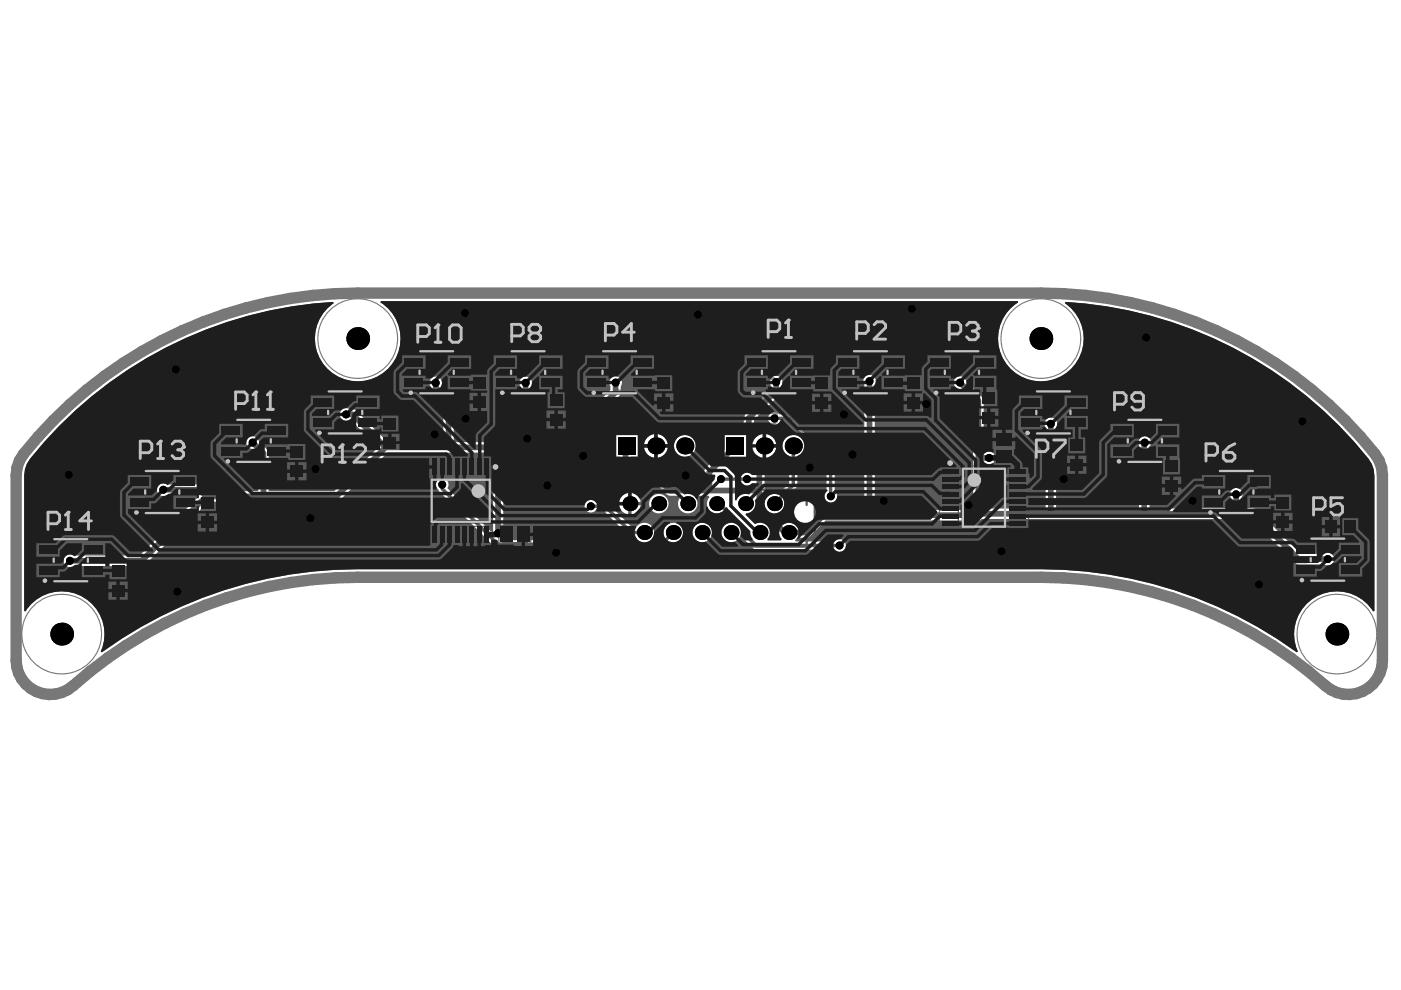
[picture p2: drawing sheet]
<svg xmlns="http://www.w3.org/2000/svg" width="297mm" height="210mm" viewBox="0 0 297 210" stroke-linecap="round" stroke-linejoin="round" font-family="sans-serif">
<g fill="none" stroke="#5a5a5a" stroke-width=".24">
<path d="M203.2 99.4h10.8v12.3h-10.8zM210.9 91.6h3.9v6.8h-3.9zM211.1 92.3h3.5v5.3h-3.5zM211.6 95h2.4M212.8 93.8v2.4M91.5 100.8h12.3v10.8h-12.3zM96.5 106.2h2.4M97.7 105v2.4M105.8 111.4h6.7v3.8h-6.7zM106.5 111.6h5.3v3.4h-5.3zM107.9 113.3h2.5M109.2 112.1v2.4"/>
<path d="M207.4 105.5h2.4M208.6 104.3v2.4"/>
<circle cx="101.7" cy="102.9" r="1.21"/>
<circle cx="205.4" cy="101.5" r="1.21"/>
</g>
<path d="M90.9 96.7h13.5v18.9h-13.5zM199.1 98.8h19v13.5h-19z" fill="none" stroke="#5a5a5a" stroke-width=".21"/>
<g fill="#5a5a5a">
<path d="M25.8 123.3v.3l.1-.1-.1 .2z"/>
<path d="M26.2 122.8v.4z"/>
<path d="M45.1 108.4l.1 .3z"/>
<path d="M119.1 86.5l.1 .3-.1 .1z"/>
<path d="M273.2 108.2v.3h.1l-.1 .1z"/>
<path d="M283.8 112.4v.2l.3-.2v.2h-.1l.1-.1-.3 .1z"/>
<path d="M284.3 112.9h.3l-.3 .1z"/>
<path d="M44.7 108.8l.2 .3-.1 .1z"/>
<path d="M44.3 108.9l.3-.1h-.2l.1 .2-.1 .1h.2v.1h-.2z"/>
<path d="M63.6 97.9l.1 .3h.1l-.1 .2z"/>
<path d="M63.4 97.9v.3h.1l-.1 .2z"/>
<path d="M64.1 97.5v.4z"/>
<path d="M83.4 91.9l.1 .4 .1-.1-.1 .1z"/>
<path d="M83 91.9h.3l-.2 .3 .2 .1h-.3l.2-.2z"/>
<path d="M83.8 91.5l.1 .3z"/>
<path d="M102.3 83.3l.1 .3 .1-.1-.1 .2z"/>
<path d="M102.8 82.8v.4z"/>
<path d="M141.9 82.9l.1 .3-.1 .1z"/>
<path d="M174.9 83.4l.2 .4h-.2z"/>
<path d="M175.4 82.9v.5z"/>
<path d="M210.3 86.6h.3h-.2l.1 .4-.2-.1z"/>
<path d="M210.8 86.1l.1 .3-.1 .1z"/>
<path d="M194.8 82.9l.1 .3-.1 .1z"/>
<path d="M229.1 96.6l-.1 .3 .2 .1h-.2z"/>
<path d="M229.4 96.1l.1 .4z"/>
<path d="M249.6 100.6v.3z"/>
<path d="M194.3 83.4h.3l-.2 .2 .2 .1h-.3l.2-.2z"/>
<path d="M26 123.3l.2 .2 .1-.2v.4l-.3-.1 .1-.1zM26.1 123.5l.1 .1v-.1z"/>
<path d="M25.4 123.3h.3l-.2 .4zM25.5 123.4v.2l.1-.2z"/>
<path d="M25.8 122.8h.3l-.1 .4h-.2zM25.9 123l.1 .1zM25.9 122.8l.1 .2z"/>
<path d="M25.5 122.9l.2-.1a.19 .19 0 0 1 .1 .3 .19 .19 0 0 1-.2 0 .19 .19 0 0 1-.1-.2zM25.6 122.9v.3l.1-.3z"/>
<path d="M25.1 122.8l.2 .2 .1-.2v.4h-.3l.2-.2zM25.2 123l.2 .1z"/>
<path d="M44.8 108.4h.2l-.1 .3h-.1zM44.8 108.6l.1 .1v-.2zM44.8 108.4l.1 .1z"/>
<path d="M44.5 108.4h.1a.19 .19 0 0 1 .2 .2 .19 .19 0 0 1-.3 .1 .19 .19 0 0 1 0-.3zM44.5 108.4v.3h.1v-.3z"/>
<path d="M44 108.4l.2 .1 .2-.1v.3h-.3l.1-.2zM44.1 108.5l.2 .2z"/>
<path d="M118.9 87l.1 .2 .2-.2v.4h-.3l.1-.2zM119 87.2l.1 .2z"/>
<path d="M118.6 87h.2v.4h-.2zM118.6 87.2l.2 .2zM118.6 87l.2 .2z"/>
<path d="M118.7 86.6h.3l-.2 .3zM118.8 86.7l.1 .2zM118.7 86.6l.2 .1v-.1z"/>
<path d="M118.3 86.7a.2 .2 0 0 1 .4 0 .2 .2 0 0 1-.4 0zM118.5 86.6v.3h.1v-.3z"/>
<path d="M118 86.5l.2 .2 .1-.2v.4h-.3zM118 86.8l.3 .1v-.2z"/>
<path d="M272.9 108.7l.2 .1 .2-.1v.4h-.3l.1-.3zM273 108.9l.2 .1z"/>
<path d="M272.7 108.7l.2 .1v.3l-.2-.1h.2zM272.7 108.7l.2 .2z"/>
<path d="M272.7 108.3h.3v.3h-.2zM272.8 108.5a.1 .1 0 0 0 .2 0 .1 .1 0 0 0-.2 0zM272.8 108.3l.2 .1z"/>
<path d="M272.5 108.2a.17 .17 0 0 1 .2 0 .17 .17 0 0 1 0 .3 .17 .17 0 0 1-.2 0zM272.5 108.3v.2h.2v-.2z"/>
<path d="M272.1 108.2l.1 .2 .2-.2v.4l-.3-.1 .1-.1zM272.1 108.5h.3v-.1z"/>
<path d="M283.8 112.8l.3-.1-.1 .2 .1 .1h-.3zM283.8 112.8v.2h.2v-.2z"/>
<path d="M284.3 112.5h.3v.2l-.3 .1zM284.3 112.6l.1 .1zM284.4 112.6l.2 .1z"/>
<path d="M284.3 112.3a.16 .16 0 0 1 .3 0 .16 .16 0 0 1-.3 0zM284.3 112.3l.3 .1v-.1z"/>
<path d="M284.3 111.8l.1 .2 .2-.2-.2 .2 .2 .1h-.3zM284.3 111.9l.1 .2z"/>
<path d="M44.9 108.8l.2 .2 .2-.2v.4l-.4-.1 .2-.1zM45 109v.1h.3v-.1z"/>
<path d="M63.9 97.9l.1 .2h.2v-.2v.5l-.3-.2 .1-.1zM64 98.2v.1h.2v-.1z"/>
<path d="M63.7 97.5h.3l-.1 .4-.2-.1zM63.8 97.7l.1 .1zM63.8 97.5v.2l.1-.2z"/>
<path d="M63.4 97.6l.2-.1a.19 .19 0 0 1 .1 .3 .19 .19 0 0 1-.3 .1 .19 .19 0 0 1 0-.3zM63.5 97.5v.3h.1v-.3z"/>
<path d="M63 97.5l.2 .1 .1-.1v.4l-.3-.1 .2-.2zM63.1 97.7l.2 .1z"/>
<path d="M83.6 91.9l.2 .2 .1-.2v.4h-.3l.2-.2zM83.7 92.2l.2 .1v-.2z"/>
<path d="M83.5 91.5h.2v.3h-.2zM83.5 91.7l.1 .1zM83.5 91.5l.1 .1z"/>
<path d="M83.1 91.7a.16 .16 0 0 1 .3 0 .16 .16 0 0 1-.3 0zM83.2 91.5l.1 .3v-.3z"/>
<path d="M82.7 91.5l.2 .1 .2-.1v.3h-.3l.1-.2zM82.8 91.7l.2 .1z"/>
<path d="M102.6 83.3l.1 .1h.2v-.1v.3h-.3l.1-.2zM102.6 83.5v.1h.3v-.1z"/>
<path d="M102 83.3h.2v.4l-.2-.1zM102 83.4a.13 .13 0 0 0 .2 0 .13 .13 0 0 0-.2 0z"/>
<path d="M102.4 82.8h.2v.4l-.2-.1zM102.5 83l.1 .1zM102.5 82.8l.1 .1z"/>
<path d="M102.1 82.8a.17 .17 0 0 1 .2 .2 .17 .17 0 0 1-.2 .1zM102.2 82.8v.3h.1v-.3z"/>
<path d="M101.7 82.8l.1 .1 .2-.1v.4l-.3-.1 .1-.2zM101.8 83l.2 .1z"/>
<path d="M141.7 83.4l.1 .2 .2-.2v.3h-.3l.1-.1zM141.8 83.6l.1 .1z"/>
<path d="M141.5 83.4l.1 .1-.1 .2zM141.5 83.5v.2l.1-.2z"/>
<path d="M141.5 82.9h.3l-.2 .4zM141.6 83.1l.1 .2zM141.5 83l.2 .1v-.2z"/>
<path d="M141.1 83.1a.2 .2 0 0 1 .4 0 .2 .2 0 0 1-.4 0zM141.3 82.9v.4h.1v-.4z"/>
<path d="M140.8 82.9l.2 .2 .2-.2v.4h-.4zM140.9 83.1l.2 .2z"/>
<path d="M175.2 83.4l.2 .2 .1-.2v.4l-.3-.1 .1-.1zM175.2 83.7l.3 .1v-.1z"/>
<path d="M175 83h.2v.4l-.2-.1zM175.1 83.2l.1 .1zM175.1 83l.1 .1z"/>
<path d="M174.6 83.2a.16 .16 0 0 1 .3 0 .16 .16 0 0 1-.3 0zM174.8 83v.3h.1v-.3z"/>
<path d="M174.3 82.9l.1 .2 .2-.2v.5l-.3-.1 .1-.2zM174.4 83.2l.2 .1z"/>
<path d="M210.6 86.6l.1 .1 .2-.1v.4l-.3-.1 .1-.2zM210.7 86.8l.2 .1z"/>
<path d="M210.4 86.1h.3l-.1 .4-.2-.1zM210.5 86.3l.1 .1zM210.4 86.2l.2 .1v-.2z"/>
<path d="M210.1 86.3a.16 .16 0 0 1 .3 0 .16 .16 0 0 1-.3 0zM210.2 86.1v.3h.1v-.3z"/>
<path d="M209.7 86.1l.2 .2 .2-.2v.4l-.3-.1zM209.8 86.3l.2 .1z"/>
<path d="M194.4 82.9h.3l-.1 .4h-.2zM194.5 83.1l.1 .2zM194.5 82.9l.1 .2z"/>
<path d="M194.1 82.9a.18 .18 0 0 1 .3 .2 .18 .18 0 0 1-.3 .2zM194.2 82.9v.4h.1v-.4z"/>
<path d="M193.7 82.9l.2 .2 .2-.2v.4h-.3l.1-.2zM193.8 83.1l.2 .2z"/>
<path d="M229.3 96.6l.1 .2 .2-.2v.4l-.3-.1 .1-.1zM229.3 96.8l.2 .1z"/>
<path d="M229.1 96.1h.2v.4l-.2-.1zM229.1 96.4h.2zM229.1 96.1l.2 .2z"/>
<path d="M228.8 96.2l.2-.1v.4l-.2-.1zM228.8 96.2l.1 .3 .1-.3z"/>
<path d="M228.3 96.1l.2 .2 .2-.2v.4h-.3l.1-.2zM228.5 96.3l.2 .1z"/>
<path d="M249.3 101.1l.2 .1 .2-.1v.3h-.3l.1-.2zM249.4 101.2l.2 .2z"/>
<path d="M249.1 101.1h.2h-.2v.1h.2v.2h-.2zM249.1 101.2l.2 .2z"/>
<path d="M249.2 100.6a.18 .18 0 0 1 .2 .2 .18 .18 0 0 1-.2 .1zM249.3 100.8l.1 .1zM249.2 100.6l.2 .1z"/>
<path d="M248.9 100.6h.2v.3h-.2zM248.9 100.6v.3h.2z"/>
<path d="M248.5 100.6l.1 .1 .2-.1v.3h-.3zM248.5 100.8l.3 .1v-.1z"/>
<path d="M194.6 83.4l.2 .2 .1-.2v.3h-.3l.1-.1zM194.7 83.6l.2 .1z"/>
</g>
<path d="M128.1 103.7v12.3M129.8 107.1v-3.3h41.2v3.3M129.8 112.6v3.3h41.2v-3.3M172.7 103.7v12.3" fill="none" stroke="#5a5a5a" stroke-width=".48"/>
<path d="M11.3 89.1a90.6 90.6 0 0 1 64.5-27h144.9a90.6 90.6 0 0 1 70.8 34.2l.9 1.3 .5 1.6 .2 1.6v39.2a7.2 7.2 0 0 1-4.3 6.6 7.2 7.2 0 0 1-7.8-1.2 90.6 90.6 0 0 0-60.3-23h-144.9a90.6 90.6 0 0 0-60.3 23 7.2 7.2 0 0 1-7.8 1.2 7.2 7.2 0 0 1-4.3-6.6v-39.2l.2-1.6 .5-1.6 .9-1.3 3.1-3.7z" fill="none" stroke="#787878" stroke-width="2.4"/>
<g fill="none" stroke="#787878" stroke-width=".24">
<circle cx="75.8" cy="71.8" r="8.4"/>
<circle cx="220.7" cy="71.8" r="8.4"/>
<circle cx="13.1" cy="134.4" r="8.4"/>
<circle cx="283.5" cy="134.4" r="8.4"/>
</g>
<path d="M129.9 91.5h18.4v6.1h-18.4zM152.9 91.5h18.4v6.1h-18.4z" fill="none" stroke="#8c8c8c" stroke-width=".48"/>
<g fill="none" stroke="#8c8c8c" stroke-width=".6">
<path d="M154 79.9h2.4l1.2 1.2-1.2 1.2h-2.4M131.1 80.4h2.4l1.2 1.3-1.2 1.2h-2.4M131.7 86.5l-.6-.6v-1.2l.6-.6h2.4l.6 .6v1.2l-.6 .6M131.7 90.1l-.6-.6v-1.2l.6-.6h2.4l.6 .6v1.2l-.6 .6M137.4 87.7h3.6v1.8l-.6 .6h-2.4l-.6-.6zM139.2 81.7v1.2h1.2l.6-.6v-1.3l-.6-.6h-2.4l-.6 .6v1.3l.6 .6M141 84.1h-3.6l3.6 2.4h-3.6M143.7 81l.6-.6h2.4l.6 .6v1.3l-.6 .6h-2.4l-.6-.6zM143.7 87.7v2.4M143.7 84.1h3l.6 .6v1.2l-.6 .6h-3M143.7 88.9h3.6M154.6 85.9l-.6-.6v-1.2l.6-.6h2.4l.6 .6v1.2l-.6 .6"/>
<path d="M154.6 89.6l-.6-.6v-1.3l.6-.6h2.4l.6 .6v1.3l-.6 .6M161 87.5h3.6v1.8l-.6 .6h-2.4l-.6-.6zM162.8 81.5v1.2h1.2l.6-.6v-1.2l-.6-.6h-2.4l-.6 .6v1.2l.6 .6M164.6 83.9h-3.6l3.6 2.4h-3.6M167.6 80.9l.6-.6h2.5l.6 .6v1.2l-.6 .6h-2.5l-.6-.6zM167.6 87.5v2.4M167.6 83.9h3.1l.6 .6v1.2l-.6 .6h-3.1M167.6 88.7h3.7"/>
</g>
<path d="M12.6 90.3a88.8 88.8 0 0 1 58-26.3l.1 .3a9.1 9.1 0 0 0-1.6 13.6 9.1 9.1 0 0 0 13.7-.3 9.1 9.1 0 0 0-2.1-13.5l.1-.3h135l.1 .3a9.1 9.1 0 0 0-2.1 13.5 9.1 9.1 0 0 0 13.6 .3 9.1 9.1 0 0 0-1.6-13.6l.1-.3a88.8 88.8 0 0 1 64.3 33.3l.6 1.1 .5 1.1 .1 1.4v28.6l-.3 .1a9 9 0 0 0-11.9-3.2 9 9 0 0 0-4 11.7l-.3 .2-4.2-2.9-4.1-2.5-4.3-2.3-4.3-2-4.4-1.8-4.6-1.7-4.5-1.3-4.7-1.1-4.8-.9-4.7-.6-4.8-.4-4.8-.1h-144.9l-4.8 .1-4.7 .4-4.8 .6-4.8 .9-4.7 1.1-4.5 1.3-4.5 1.6-4.5 1.9-4.4 2.1-4.1 2.2-4.2 2.5-4.2 2.9-.2-.2a9 9 0 0 0-4.1-11.7 9 9 0 0 0-11.9 3.2l-.3-.1v-28.6l.2-1.4 .4-1.1 .7-1.1 2.9-3.6zM162.4 92v2.2h2.2a2.45 2.45 0 0 0-2.2-2.2zM139.4 92v2.2h2.2a2.45 2.45 0 0 0-2.2-2.2zM137.3 92.7l-.4 .6-.3 .9h2.1v-2.2l-.9 .3zM142.9 94.5a2.31 2.31 0 0 0 4.6 0 2.31 2.31 0 0 0-4.6 0zM162.4 94.9v2.1a2.45 2.45 0 0 0 2.2-2.1zM139.4 94.9v2.1a2.45 2.45 0 0 0 2.2-2.1zM136.6 94.9a2.45 2.45 0 0 0 2.1 2.1v-2.1zM133.9 104.5v1.9h1.9a2.22 2.22 0 0 0-1.9-1.9zM131.9 105.2l-.4 .4-.2 .8h1.9v-1.9l-.8 .3zM13.9 117.9a1.34 1.34 0 0 0-.1 1.8 1.34 1.34 0 0 0 1.8 .3l14.9-.1 13.7-13.5 27.5-.1 10.5-10.3h22.1l4.5 4.4-4.2 4.3-.1 7.6-.2 .3-.3 .1-9.2-9.2a1.34 1.34 0 0 0-.3-1.9 1.34 1.34 0 0 0-1.8 .3 1.34 1.34 0 0 0 .2 1.9l.2 .4 12.1 12 35 .1 .6-.2 1.2-1.3a2.06 2.06 0 0 0 2.8-1.7 2.06 2.06 0 0 0-2.3-2.2 2.06 2.06 0 0 0-1.7 2.7l-1 1h-1.5l-.2-.3 .3-.4a2.06 2.06 0 0 0-.8-2.8 2.06 2.06 0 0 0-2.9 .9h-.5l-5.6-5.5-2.4-.1a1.35 1.35 0 0 0-1.9 0 1.35 1.35 0 0 0 .1 1.9 1.35 1.35 0 0 0 1.9-.1h1.6l5.3 5.3 .7 .3h.8l.4 .5-.1 .3-28.6-.1-.1-.3 .3-.2a1.29 1.29 0 0 0 .1-1.7v-6.7l4.8-4.7h25.9l4.3 4.1 2.5 .1 .1 .3a2.06 2.06 0 0 0 .1 2.9 2.06 2.06 0 0 0 2.8 0 2.06 2.06 0 0 0 .1-2.9l.2-.3h2.8l.1 .3-.2 .4a2.06 2.06 0 0 0 .3 2.5 2.06 2.06 0 0 0 2.5 .2l2 2.1-.1 .3a2.06 2.06 0 0 0-1.5 3.3 2.06 2.06 0 0 0 3.6-.6h.3l.2 .5 2.2 2.2 .6 .2 16.7 .1a1.35 1.35 0 0 0 2 0 1.35 1.35 0 0 0-.1-1.9 1.35 1.35 0 0 0-1.9 .1h-8.3l-.1-.3 .4-.5 2.4-.1 3.7-3.6h32.3l.8-.3h57l9.7 9.6h5.9a1.34 1.34 0 0 0 2.1-1.1 1.34 1.34 0 0 0-2.1-1.1h-5l-9.3-9.3-.8-.3h-2.5v-2.3a1.34 1.34 0 0 0-1.1-2 1.34 1.34 0 0 0-1.1 2v2.3h-17.3v-13.1l.3-.3a1.35 1.35 0 0 0-1.3-1.9 1.35 1.35 0 0 0-1.2 1.9v13.4h-17.6v-17.2l.1-.2a1.34 1.34 0 0 0-1.3-1.9 1.34 1.34 0 0 0-1 2.1v17.2h-13.2v-9.6h.5a1.34 1.34 0 0 0 2.1-1.1 1.34 1.34 0 0 0-2.1-1.1h-.5v-11.4l-3.7-3.7v-.3a1.34 1.34 0 0 0-2.3-.4 1.34 1.34 0 0 0 .8 2.2l3 3.1v22.6h-20.8v-26.5l.1-.3a1.34 1.34 0 0 0-1.4-1.8 1.34 1.34 0 0 0-1 2.1v26.5h-8.6l-.8 .4-.6 .6-.3-.1a2.3 2.3 0 0 0-2.1-2.7 2.3 2.3 0 0 0-2.5 2.4 2.3 2.3 0 0 0 2.7 2.1l.2 .3-.7 .7h-1.5l-.3-.4a2.06 2.06 0 0 0-2.5-.3l-2-2 .1-.3a2.03 2.03 0 0 0 1.8-2.7l2.9-3 .1-6.4a2.58 2.58 0 0 0 1.5-2.2l.2-.1 4.4 4.5v5.4a1.35 1.35 0 0 0 0 1.9 1.35 1.35 0 0 0 1.9-.1 1.35 1.35 0 0 0-.1-1.9v-5.7l-.3-.6-9.8-9.8-.3-.2-1.4-.1a1.35 1.35 0 0 0-2 0 1.35 1.35 0 0 0 .1 1.9 1.35 1.35 0 0 0 1.9-.1h.7l2.4 2.4-.1 .2a2.29 2.29 0 0 0-2.3 1.9 2.29 2.29 0 0 0 1.4 2.6v5.8l-2.4 2.4a2.03 2.03 0 0 0-2.5 .9l-.3-.1-.1-6.1-2.1-2.2v-1.1l.3-.1a2.29 2.29 0 0 0 1.5 .8v-5a2.29 2.29 0 0 0-1.5 .9l-.3-.1v-3.7l5.4-5.4 .4-.8v-1.2a1.34 1.34 0 0 0-1.1-2 1.34 1.34 0 0 0-1.1 2v.7l-5.8 5.8v4.1h-4.1v3l-4.2 4.3-.1 3.3h-6.7l-4.3-4.2-4.6-.1v-1.8h1.5v-4.5h-4.6v4.5h.9v1.8h-3.2v-11.7l3.2-3.3 .1-1.7 .2-.3a1.34 1.34 0 0 0-1.4-1.8 1.34 1.34 0 0 0-1 2.1v.8l-3 3-.3 .8v12.1h-16l-4.3-4.2v-1.5l6.7-6.8 .1-4.2a1.34 1.34 0 0 0-1.2-2.1 1.34 1.34 0 0 0-1.1 2.1v3.3l-6.4 6.4-.3 .8v1.3h-7.4l-.1-9.2-2.5-2.7a1.34 1.34 0 0 0-1.3-2 1.34 1.34 0 0 0-1 2.1l.1 .7 .2 .4 2.4 2.4v8.3h-11.8l-6.7-6.6-.3-.3h-1.1a1.34 1.34 0 0 0-2.1 1.1 1.34 1.34 0 0 0 2.1 1.1h.2l5.9 5.8-9.3 9.3h-13.9l-.1-8.4-2-2.1a1.34 1.34 0 0 0-2.3-.7 1.34 1.34 0 0 0 .7 2.2l1.5 1.5v7.5h-10.6l-1.1-1-.8-.4h-6.9l-.3-.1a1.34 1.34 0 0 0-1.8 1.3 1.34 1.34 0 0 0 2.1 1h6.4l.4 .4-12.6 12.5h-14a1.29 1.29 0 0 0-1.7 .1zM137.6 106.8a2.07 2.07 0 0 0 4.1 0 2.07 2.07 0 0 0-4.1 0zM133.9 107.1v1.9a2.22 2.22 0 0 0 1.9-1.9zM131.3 107.1a2.22 2.22 0 0 0 1.9 1.9v-1.9zM146.8 112.9a2.07 2.07 0 0 0 4.1 0 2.07 2.07 0 0 0-4.1 0z" fill="#5a5a5a"/>
<g fill="none" stroke="#5a5a5a" stroke-width="1.2">
<path d="M53.6 93.8l2.3 2.3v9.2M73.4 87.9h1.3l7 6.9M81.7 94.8h23M81.7 94.8l-10.4 10.5h-27.6M92.4 81.2v1l2.7 2.7v9.9M104.7 94.8l4.9 4.9h28.2l4.3 4.3h18.9M110.8 100l-5.2 5.2v7.9M111.4 81.2v4.5l-6.7 6.7v2.4M130.5 81.1v2.1l-3.3 3.3v13.2M132.6 94.5v5.2M155.9 94.5l-5.5 5.6v3.6M164.6 81v1.9l-5.8 5.8v9.1l2.2 2.2v7.5l5.4 5.4h4.6l3.6-3.7h32.8"/>
<path d="M184.4 80.8v28.4M203.5 81.1l3.9 3.9v23.9h58.3l9.6 9.6h6.2M209.7 97.1h-2.1l-.2 .1M222.8 89.9v19M242.7 93.8l-.1 .2v14.9M34.6 103.8h7.7l1.4 1.5M43.7 105.3l-13.6 13.6h-15.3M262.1 104.8v4.1"/>
</g>
<path d="M164.2 88.7h2.1l9.8 9.8v6.7M168.2 94.5v8.3l-4 4M93.8 102.7v.9l11.7 11.8h34.7l2.5-2.5M125.3 107.3h3l5.6 5.6h2.7M151.9 106.8h.6l5.6 5.6v1.1l2.2 2.2h17.7M152.9 101.6h5.5" fill="none" stroke="#5a5a5a" stroke-width=".73"/>
<g fill="#000">
<circle cx="37.3" cy="78.3" r=".84"/>
<circle cx="75.8" cy="71.8" r="2.42"/>
<circle cx="98.6" cy="66.4" r=".84"/>
<circle cx="148" cy="66.7" r=".84"/>
<circle cx="193.3" cy="65.5" r=".84"/>
<circle cx="220.7" cy="71.8" r="2.42"/>
<circle cx="243" cy="71.6" r=".84"/>
<circle cx="53.6" cy="93.8" r=".84"/>
<circle cx="66.9" cy="99.4" r=".84"/>
<circle cx="73.4" cy="87.9" r=".84"/>
<circle cx="92.2" cy="92.1" r=".84"/>
<circle cx="92.4" cy="81.2" r=".84"/>
<circle cx="98.7" cy="88.8" r=".84"/>
<circle cx="111.5" cy="81.2" r=".84"/>
<circle cx="111.8" cy="93" r=".84"/>
<circle cx="123.6" cy="96.7" r=".84"/>
<circle cx="130.5" cy="81.1" r=".84"/>
<circle cx="139.1" cy="94.5" r="1.81"/>
<circle cx="145.2" cy="94.5" r="1.81"/>
<circle cx="162.1" cy="94.5" r="1.81"/>
<circle cx="164.2" cy="88.7" r=".84"/>
<circle cx="164.6" cy="81" r=".84"/>
<circle cx="168.2" cy="94.5" r="1.81"/>
<circle cx="171.7" cy="99.1" r=".84"/>
<circle cx="178.9" cy="87.9" r=".84"/>
<circle cx="180.8" cy="96.4" r=".84"/>
<circle cx="184.4" cy="80.8" r=".84"/>
<circle cx="196.4" cy="85.7" r=".84"/>
<circle cx="203.5" cy="81.1" r=".84"/>
<circle cx="209.7" cy="97.1" r=".84"/>
<circle cx="222.8" cy="89.9" r=".84"/>
<circle cx="242.7" cy="93.8" r=".84"/>
<circle cx="276.1" cy="89.3" r=".84"/>
<circle cx="14.6" cy="100.7" r=".84"/>
<circle cx="14.8" cy="118.9" r=".84"/>
<circle cx="34.6" cy="103.8" r=".84"/>
<circle cx="65.8" cy="109.8" r=".84"/>
<circle cx="93.8" cy="102.7" r=".84"/>
<circle cx="105.6" cy="113.1" r=".84"/>
<circle cx="116" cy="102.9" r=".84"/>
<circle cx="117.9" cy="117.2" r=".84"/>
<circle cx="125.3" cy="107.3" r=".84"/>
<circle cx="133.5" cy="106.8" r="1.57"/>
<circle cx="136.6" cy="112.9" r="1.57"/>
<circle cx="139.7" cy="106.8" r="1.57"/>
<circle cx="142.7" cy="112.9" r="1.57"/>
<circle cx="145.4" cy="100.8" r=".84"/>
<circle cx="145.8" cy="106.8" r="1.57"/>
<circle cx="148.9" cy="112.9" r="1.57"/>
<circle cx="151.9" cy="106.8" r="1.57"/>
<circle cx="152.9" cy="101.6" r=".84"/>
<circle cx="155" cy="112.9" r="1.57"/>
<circle cx="158.1" cy="106.8" r="1.57"/>
<circle cx="158.4" cy="101.6" r=".84"/>
<circle cx="161.1" cy="112.9" r="1.57"/>
<circle cx="164.2" cy="106.8" r="1.57"/>
<circle cx="167.3" cy="112.9" r="1.57"/>
<circle cx="176.1" cy="105.2" r=".84"/>
<circle cx="178" cy="115.7" r=".84"/>
<circle cx="187.4" cy="106.2" r=".84"/>
<circle cx="205.4" cy="107.1" r=".84"/>
<circle cx="212.3" cy="116.9" r=".84"/>
<circle cx="225.5" cy="101.6" r=".84"/>
<circle cx="252.9" cy="106.2" r=".84"/>
<circle cx="262.1" cy="104.8" r=".84"/>
<circle cx="281.5" cy="118.5" r=".84"/>
<circle cx="13.1" cy="134.4" r="2.42"/>
<circle cx="37.6" cy="125.5" r=".84"/>
<circle cx="266.9" cy="123.9" r=".84"/>
<circle cx="283.5" cy="134.4" r="2.42"/>
</g>
<g fill="#000">
<path d="M131.1 92.7h3.6v3.7h-3.6z" fill-rule="evenodd"/>
<path d="M154.1 92.7h3.6v3.7h-3.6z" fill-rule="evenodd"/>
</g>
<g fill="#1e1e1e">
<path d="M85.5 82.5h4.7v-.5h1.1a1.33 1.33 0 0 0 1.8 .3 1.33 1.33 0 0 0 .5-1.7l.9-.9 .4 .2v2.6h4.9v.3h3.5v.5h-1.3v3.8h1.3v2.5l-2.4 2.4v3.2l-.3 .1-12-12-.6-.2h-2.4l-.2-.3zM99.6 83.3v1.6h1.7v-1.6zM99.6 85.6v1.5h1.7v-1.5z"/>
<path d="M160 106.1l2.3-2.3h13.1l.1 .3a1.37 1.37 0 0 0 .1 2.4 1.37 1.37 0 0 0 2-1.4h17.8l3.3 3.3v.3l-1.4 1.5h-23.6l-.6 .3-3.9 3.9-.2-.4a2.06 2.06 0 0 0-.5-2.7 2.06 2.06 0 0 0-2.7 .2 2.06 2.06 0 0 0-.1 2.8l-.1 .3h-2.8l-.1-.3a2.06 2.06 0 0 0 0-2.7 2.06 2.06 0 0 0-2.6-.5l-2-2 .1-.3a2.03 2.03 0 0 0 1.8-2.7zM162.1 106.8a2.1 2.1 0 0 0 4.2 0 2.1 2.1 0 0 0-4.2 0zM168.3 108.6a2.35 2.35 0 0 0 4.7 0 2.35 2.35 0 0 0-4.7 0z"/>
<path d="M178.6 82.5h3.6v-.5h1.5a1.31 1.31 0 0 0 1.4-.1 1.31 1.31 0 0 0 .6-1.3l.9-.9 .3 .1v2.7h4.9v.4l3.7 .1-.1 .4h-1.4v1.6h1.7v-1.5l.3-.2 1.5 1.5v3.7l-.3 .1-.8-.4h-12.5l-5.4-5.4zM191.6 83.4v1.6h1.7v-1.6zM194 85.7v1.6h1.7v-1.6zM191.6 85.7v1.6h1.7v-1.6z"/>
<path d="M162.8 82h.8a1.35 1.35 0 0 0 1.5 .2 1.35 1.35 0 0 0 .8-1.2l1.3-1.3 .3 .1v2.7h4.9v.5h3.9l6.7 6.7-.1 .3h-13.4l-7.2-7.2 .1-.3h.4zM174.6 83.5v1.5h1.7v-1.5zM172.2 83.5v1.5h1.7v-1.5zM174.6 85.8v1.5h1.7v-1.5zM172.2 85.8v1.5h1.7v-1.5z"/>
<path d="M12.6 90.3a88.8 88.8 0 0 1 58-26.3l.1 .3a9.1 9.1 0 0 0-1.6 13.6 9.1 9.1 0 0 0 13.7-.3 9.1 9.1 0 0 0-2.1-13.5l.1-.3h135l.1 .3a9.1 9.1 0 0 0-2.1 13.5 9.1 9.1 0 0 0 13.6 .3 9.1 9.1 0 0 0-1.6-13.6l.1-.3a88.8 88.8 0 0 1 64.3 33.3l.6 1.1 .5 1.1 .1 1.4v28.6l-.3 .1a9 9 0 0 0-11.9-3.2 9 9 0 0 0-4 11.7l-.3 .2-4.2-2.9-4.1-2.5-4.3-2.3-4.3-2-4.4-1.8-4.6-1.7-4.5-1.3-4.7-1.1-4.8-.9-4.7-.6-4.8-.4-4.8-.1h-144.9l-4.8 .1-4.7 .4-4.8 .6-4.8 .9-4.7 1.1-4.5 1.3-4.5 1.6-4.5 1.9-4.4 2.1-4.1 2.2-4.2 2.5-4.2 2.9-.2-.2a9 9 0 0 0-4.1-11.7 9 9 0 0 0-11.9 3.2l-.3-.1v-28.6l.2-1.4 .4-1.1 .7-1.1 2.9-3.6zM7.7 115.2v2.8h5v-1.3l1.5-1.5h3.2v1.4l-1.6 1.3a1.34 1.34 0 0 0-1.5-.2 1.34 1.34 0 0 0-.8 1.3l-.5 .5h-5.3v2.9h5v-1.2l1-.1 1-.9h.6l.5-.4 .7-.1 1.8-1.7h4v-2.8h1l3.3 3.2 .6 .2h65.8l.7-.2 2.2-2.3 .3-.5h1.1v.2h.8v-2.5h.7v2.5h.9v-2.5h.7v2.5h.8v-2.5h.8v2.5h.8v-.2h1.3v-1.2h1.2l.2 .2v.9h3.4v.2h1.7v-2.4h.4v-.4h2v-1.4h21.7l.2 .3a2.06 2.06 0 0 0 1.2 3.1 2.06 2.06 0 0 0 2.6-2.1l2.1-2.1h1.2l.1 .3-.4 .1a2.06 2.06 0 0 0-.5 3.2 2.06 2.06 0 0 0 3.3-.3 2.06 2.06 0 0 0-1.1-3l.1-.3 4.3-.1 1.8-1.8 .1-1.3 .3-.1 .2 .4a2.06 2.06 0 0 0 1.9 1 2.06 2.06 0 0 0 1.7-1.2h.4l4.9 5a1.92 1.92 0 0 0 .5 1.7l-.1 .3h-1.6l-1-1 .1-.2a2.06 2.06 0 0 0-1.8-2.6 2.06 2.06 0 0 0-2.2 2.4 2.06 2.06 0 0 0 2.7 1.6l.8 .8-.1 .3h-3.3l-2.3-2.3a2.06 2.06 0 0 0-1.7-2.7 2.06 2.06 0 0 0-2.3 2.2 2.06 2.06 0 0 0 2.8 1.7l2.5 2.6 .7 .2h17.9l.7-.2 4-4.1h3.3l.2 .3-.8 .7a1.34 1.34 0 0 0-1.4 1.3 1.34 1.34 0 0 0 1.3 1.4 1.34 1.34 0 0 0 1.3-1.5l.9-.9h27.1l.6-.2 2.5-2.5 7.6 .1v-1.7h39l5.6 5.5 11 .1 .6 .6v1.4h5v-2.8h-4l-.6-.7-.6-.2h-10.7l-5.7-5.6h-8.8l-.1-.3 5.1-5.1h1v.4h5v-2.9h-5v.8h-1.7l-2.4 2.3-.3-.1v-.3h-1.7v1.5h.5l.1 .3-1.9 1.9h-29.4v-1.5l12.1-.1 4.6-4.5 .1-6.8 1.4-1.5h4.2v-2.8h-5v1.2l-2.3 2.4-.1 6.8-3.6 3.6h-10.4l-.2-.3 2.1-2.1v-5.7l-.2-.6-3.9-3.9 .1-.2h4.1v-.5h.7a1.33 1.33 0 0 0 1.5 .5 1.33 1.33 0 0 0 .9-1.3l1.3-1.2 .3 .1v2.4h1.7v1.7h-.9v3.3h3.6v-3.3h-.9v-1.7h1.5v-2.9h-4.5l-.1-.3 1.1-1.2h3.5v-2.9h-5v2l-2.7 2.7-.7 .1-.4 .3h-.9v-.7h-4.6v-.7l.7-.8h3.9v-2.9h-5v1.6l-1.1 1.1-.3 .6v4h-1.4v1.7h2.1v-.2l.2-.1 3.7 3.7v4.6l-.6 .6-.3-.1v-.9h-.3v-1.3h-1.2l-.1-1-1.7-1.7v-1.2h.3v-1.7h-4.9v1.7h.3v.6h-.5a1.34 1.34 0 0 0-1.9 1.4 1.34 1.34 0 0 0 2.1 1l.3 .2v.2h3.4l.2 .2-.1 .3h-.6v1.3h-.3v.8h2.5v.8h-2.5v.8h.3v2.6h-.7l-.6 .3-5.9 5.9h-2.5v-.2h-2.5v-.8h2.5v-.8h-.2v-2.7l.4-.2 3.3-3.3 .3-.7-.1-5.7-8.4-8.5v-4.2l-.2-.6-1.1-1.1 .1-.3h3.6v-.5h.9a1.32 1.32 0 0 0 1.6 .3 1.32 1.32 0 0 0 .7-1.5l1.2-1.1 .3 .1v2.7h1.3l.2 .3v3.3h3.7l-.2-6.4h-4.8l-.2-.3 1.2-1.2h3.8v-2.9h-5v1.7l-2.8 2.8-.5 .1-.5 .3h-.9v-.5h-4.5v-1.1l.5-.4h4v-2.9h-5v1.4l-1.1 1.2-.1 1.7h-3.6v.1h-4.7l-.2-.3 1.2-1.2h3.8v-2.9h-5v1.7l-2.5 2.5a1.3 1.3 0 0 0-1.3 .7h-.9v-.5h-4.5v-.8l.7-.7h3.8v-2.9h-5v1.6l-1.1 1.3-.1 1.4-3.6 .1h-4.7l-.2-.3 1.2-1.2h3.8v-2.9h-5v1.7l-2.7 2.7a1.21 1.21 0 0 0-1.3 .5h-.7v-.5h-4.7v-.4l1.1-1.1h3.6v-2.9h-5v1.8l-1.2 1.2-.2 .7 .1 4.1a2.08 2.08 0 0 0 1.4 1.2h3.4l2.8 2.8-.1 .3-.8 .5h-23l-.3-.3 .1-.3h.4v-1.6h-1.7v.3l-.3 .1-3.2-3.3 .1-.3h3.4l.2 .4h3.6v-3.3l-8.6 .1-.2-.3 1.2-1.2h3.8v-2.9h-5v1.7l-2.9 2.8-.8 .1-.5 .3h-.5v-.5h-4.9v-.5l1-1h3.9v-2.9h-4.9v1.5l-1.6 1.7-.1 3.6a3.1 3.1 0 0 0 1.7 2l9.9 .1 5.2 5.1 .6 .3h23.4a1.32 1.32 0 0 0 1.4 .4 1.32 1.32 0 0 0 .9-1.1l.3-.1 2.7 2.7 .6 .2h26.6l7.1 7.1-.1 .3h-3.5v.2l-.5 .2-1.2 1.2-38.2-.1a1.35 1.35 0 0 0-1.9 0 1.35 1.35 0 0 0 .1 2 1.35 1.35 0 0 0 1.9-.2h1.4l.1 .3-2.1 2.2-.2-.1a2.04 2.04 0 0 0-2.5 1.3h-.3v-5l-.2-.6-1.7-1.5-3.1-.1-3.5-3.5 .1-.3a2.31 2.31 0 0 0-2.1-2.9 2.31 2.31 0 0 0-2.4 2.7 2.31 2.31 0 0 0 3.2 1.8l3.7 3.7 .6 .2h1.1l.2 .3-.2 .8-3.3 3.3-.3 .8h-.3a2.03 2.03 0 0 0-2.5-.9l-1.5-1.4-5-.1-.6 .2-2.1 2.1h-.3a2.19 2.19 0 0 0-1.7-1.2v2.3h-.4v.3h-2.2l.4 1.1-.1 .3h-5.1l-.2-.3a1.33 1.33 0 0 0-.5-2.1 1.33 1.33 0 0 0-1.8 1h-16.7l-3.1-3.1-.1-7.2h-1.5v-4.1l2.3-2.5 .1-7.7h4.6v-.5h.8a1.32 1.32 0 0 0 1.5 .4 1.32 1.32 0 0 0 .9-1.4l1.2-1.2 .3 .1v2.6h2.2v.7h-.4v3.3h3.6v-3.3h-1.5v-.7h1.1v-2.8h-4.7l-.2-.3 1.2-1.2h3.7v-2.9h-5v1.7l-2.8 2.8-.6 .1-.4 .3h-.9v-.5h-4.6v-.6l.9-.9h3.7v-2.9h-4.9v1.7l-1.3 1.4-.1 1h-3.5v.3h-4.6l-.3-.4 1.1-1.1h3.9v-2.9h-5v1.5l-3.5 3.4h-1.2v-.5h-4.9l-.1-.3 1.1-1.2h3.9v-2.9h-4.9v1.5l-1.8 1.9v4.6a2.77 2.77 0 0 0 1.8 1.5h2.3l11.6 11.5v.5h-3.2a1.9 1.9 0 0 0-1.4-1.4h-9.9v-1.1h-4.1v1.1h-9.6l-4.2-4.1 .1-.2h3.9v-1.5l.9-.9 .7 .1a1.34 1.34 0 0 0 1.5 .3 1.34 1.34 0 0 0 .8-1.3l1-1.1h4.8v-2.9h-5v1.2l-.7 .3-1.3 1.2-.7 .1-.5 .4-1.3 .1-1.2 1.1h-3.7v-.5l1-1h3.7v-2.9h-4.9v1.7l-1.2 1.2-.3 .6 .1 4.1 3.6 3.7 2.2 2h20.7v1.5h1.2v.4h.3v2.5h.2l.1 .3a1.3 1.3 0 0 0-.2 1.7l-.1 .3h-38.6l-6.4-6.4 .1-.3h3.9v-1.1a2.02 2.02 0 0 0 2.1-.8 1.33 1.33 0 0 0 1.3-1.5l.9-.9 5.3-.1v-2.8h-5v1.1l-.9 .1-1.5 1.4a1.3 1.3 0 0 0-1.5 1.4l-.3 .4-5-.1-.1-.3 1.2-1.2h3.5v-2.8h-5v1.9l-1.8 1.9-.1 2.9 .3 .6 8.3 8.2 42.3 .1 .6-.2 1.4-1.4 .3-.6v-.8l.3-.1 7.1 7.1-.1 .3h-12.2a1.89 1.89 0 0 0-1.4 1.3h-.3v4.5l-.2 .1h-57l-6.8-6.9v-.9h4.9v-1.2h.8l1.6-1.5a1.21 1.21 0 0 0 1.1-.5l.8-.3 .9-.8h4.4v-2.9h-5v1.2l-1.1 1-.5-.3a1.33 1.33 0 0 0-1.8 1.4l-1.1 1-5 .1v-.4l1.1-1.1h3.8v-2.9h-5v1.7l-1.4 1.4-.3 .6 .1 5.1 7 7.1-.1 .3h-4.9l-3.2-3.2-.6-.2h-9.8l-.6 .2-1.5 1.5zM141.1 83.4v1.6h1.7v-1.6zM138.7 83.4v1.6h1.7v-1.6zM141.1 85.7v1.6h1.7v-1.6zM210 86.6v1.6h1.7v-1.6zM207.6 86.6v1.6h1.7v-1.6zM118.3 87v1.6h1.7v-1.6zM115.9 87v1.6h1.6v-1.6zM75.5 88.2v2.9h5v-.4h.4v.8h3.6v-3.4h-3.6v.8h-.4v-.7zM210 88.9v1.6h1.7v-1.6zM207.6 88.9v1.6h1.7v-1.6zM118.3 89.3v1.6h1.7v-1.6zM115.9 89.3v1.6h1.6v-1.6zM210.4 91.1v1.7h2.1v-1.7zM235.4 94.2v2.9h5v-1.6l.8-.8h.5a1.31 1.31 0 0 0 2 0l1.1-.2 .3 .1v2.5h1.2l.3 .1v3.4h3.6l-.2-6.4h-4.5l-.1-.3 1.1-1.2h3.5v-2.8h-4.9v1.9l-1.1 1-.3 .1a1.33 1.33 0 0 0-2 .1h-1.2l-1.3 1.2zM83 92v1.5h1.7v-1.5zM80.6 92v1.5h1.7v-1.5zM162.4 92v2.2h2.2a2.45 2.45 0 0 0-2.2-2.2zM160.3 92.7l-.5 .6-.2 .9h2.1v-2.2l-.9 .3zM139.4 92v2.2h2.2a2.45 2.45 0 0 0-2.2-2.2zM137.3 92.7l-.4 .6-.3 .9h2.1v-2.2l-.9 .3zM153.6 92.3v4.5h4.6v-4.5zM130.6 92.3v4.5h4.6v-4.5zM165.9 94.5a2.31 2.31 0 0 0 4.6 0 2.31 2.31 0 0 0-4.6 0zM162.4 94.9v2.1a2.45 2.45 0 0 0 2.2-2.1zM159.6 94.9a2.45 2.45 0 0 0 2.1 2.1v-2.1zM139.4 94.9v2.1a2.45 2.45 0 0 0 2.2-2.1zM136.6 94.9a2.45 2.45 0 0 0 2.1 2.1v-2.1zM56.1 94.2v2.9h5v.4h3.6v-3.4zM228.7 96.6v1.6h1.6v-1.6zM226.2 96.6v1.6h1.7v-1.6zM63.3 98v1.6h1.7v-1.6zM60.9 98v1.6h1.7v-1.6zM228.7 98.9v1.6h1.6v-1.6zM226.2 98.9v1.6h1.7v-1.6zM91 99.4v2.1h.8v-2.1zM63.3 100.3v1.6h1.7v-1.6zM60.9 100.3v1.6h1.7v-1.6zM248.7 101.1v1.5h1.7v-1.5zM246.3 101.1v1.5h1.7v-1.5zM254.8 105.1v2.8h5v-1.4l.8-.8h.5a1.41 1.41 0 0 0 2.2-.1l1.9-1.9 4.2-.1v-2.9h-4.9v1.4l-1.7 1.6a1.27 1.27 0 0 0-1.7 .2l-1.2 .1-1.1 1.1zM246.3 103.4v1.5h1.7v-1.5zM264.5 105.1v2.8h4.9v-.6h.8v.9h3.6v-3.3h-3.6v.7h-.8v-.5zM36.7 105.1v2.8h5v-.6h.5v1.1h3.6v-3.4h-3.6v.6h-.5v-.5zM131.9 105.2l-.4 .4-.2 .8h1.9v-1.9l-.8 .3zM272.3 108.7v1.6h1.7v-1.6zM269.9 108.7v1.6h1.7v-1.6zM44.3 108.8v1.6h1.7v-1.6zM41.9 108.8v1.6h1.7v-1.6zM282.5 109.6v1.7h1.6v-1.7zM280.3 109.6v1.7h1.5v-1.7zM272.3 111v1.6h1.7v-1.6zM269.9 111v1.6h1.7v-1.6zM44.3 111.1v1.6h1.7v-1.6zM41.9 111.1v1.6h1.7v-1.6zM282.5 112v1.7h1.6v-1.7zM280.3 112v1.7h1.5v-1.7zM111.3 113.7v2h1.7v-2zM274.2 119.4v2.9h5v-1.2l1-.1 1.2-1.1a1.21 1.21 0 0 0 1.1-.5l1-.3 1.2-1.2h4v.4l-1.1 1.1h-3.7v2.9h4.9v-1.7l1.5-1.6 .1-4.1-.2-.6-2.2-2.2v-2.2h-3.4v3.6h2.3l1.3 1.3-.1 .3h-4.2v1.2l-1.3 1.3a1.39 1.39 0 0 0-1.6-.3 1.39 1.39 0 0 0-.8 1.4l-.7 .7zM17.4 119.5v2.9h4.9v-.6h.9v1h3.6v-3.4h-3.6v.7h-.9v-.6zM25.4 123.3v1.6h1.7v-1.6zM23 123.3v1.6h1.7v-1.6zM25.4 125.6v1.6h1.7v-1.6zM23 125.6v1.6h1.7v-1.6z"/>
</g>
<g fill="none" stroke="#1e1e1e" stroke-width=".73">
<path d="M86.2 77.1l-1.9 1.9v4l1 1h2.7l12 12v3M97.4 76.8h-1.2l-4.3 4.3h-4.1M106.1 76.8l-2 2v11.1l-2.4 2.4v6.6l-.2 .2M116.8 76.8h-1l-4.3 4.3M125.1 77l-1.8 1.8v3.3l1.1 1.2h10l5.4 5.4h24.4M136.2 76.8h-1.1l-4.3 4.3M159.1 77.1l-1.8 1.9v3.8l.6 .6h3.7l7.5 7.5h27l8.1 8v2l-.6 .6h-2.2v.1M168.9 76.8l-4.3 4.3M179.7 76.8h-1.1l-1.7 1.7v3.9l6.6 6.6h12.9l9.1 9.1v3.9l-1.1 1.2h-3M188.3 76.8l-4 4M199.1 76.8h-1.3l-1.5 1.5v4.1l2.1 2.1v4.6l8.4 8.5v5.3l-3.3 3.4h-2.1M207.7 76.8l-4.3 4.2"/>
<path d="M47.8 91.7l-2.3 2.3v2.6l8 8h42l1.4-1.3v-4.3M48.3 99.4h.1M58.6 91.3l-.5 .5h-2.5l-3.4 3.4h-2.8l-.4 .4M58.6 95.6h4.1l.2 .2M68.4 85.3h-1.1l-2 2v3.8l5.3 5.2h24l.6 .6v2l.1 .1M78 85.3l-.6 .6h-2l-2 2h-2.1l-1.3 1.3M78 89.6l.2 .2h4.5M93.8 99v3.7M97.4 81.1h.1M97.4 81.1h4.2M98.5 99v2.6l7.7 7.7h28.4l1.8-1.8v-1.1l2.2-2.2h4.7l2.5 2.6M101.6 81.1h.1"/>
<path d="M103.2 99l.1-.2v5.6l3.6 3.6h17.7l.7-.7M107.1 81.1h4.3M116.8 81.1l.6 .6v3M126.5 81.1h4M136.2 81.1h4.4l.1 .1M145.2 94.5l5.2 5.3h3.2l1.4 1.3v6.2l5.6 5.6h.5M160.3 81.1h4.3M167.6 94.5h.6l-.2 .3M170.2 81.3l-.2-.2h4l.2 .2M179.7 81.1h4.3M189.4 81.1l.1 .1h4.1M199.1 81.1h4.3"/>
<path d="M208.8 81.1v2.5l.8 .8M218.5 85.3h-1.1l-1.9 1.8v4.1l4.6 4.6v5.3l-2.1 2.1h-2.2M218.8 89.7h4M227.3 85.4l-4.3 4.3M228.2 89.6l.1 .1v4.7M237.9 91.3h-1.5l-2.5 2.5v6.9l-4.1 4h-14M247.6 91.3h-.8l-2.6 2.5h-3.4l-1.8 1.8h-1.1M247.6 95.6v2.7l.7 .7M19.8 116.6h-1.3l-2.3 2.3h-1.4l-1.4 1.4h-2.6l-.6 .7M29.6 102.2h-1.1l-2.2 2.2v4.8l7.4 7.4h58.8l1.1-1.1v-2l.2-.2M39.2 102.2l-.5 .5h-1.7l-1.2 1.1h-1.2l-2 2.1h-1.8l-.6 .6h-.6M39.2 106.5h4.6l.2 .2"/>
<path d="M95.3 113.3v2.2l-2.3 2.3h-65.8l-3.5-3.5h-9.8l-2.3 2.3h-1.4M139.7 106.8h-.6l-3.8 3.9-42.4-.1-.6 .6-.1 2.1M152.9 101.6l-4.1 4v2.9l-1.3 1.3h-7l-3.1 3.1h-.8M176.1 105.2l1-.9h18.7l3.6 3.6h2M201.4 104.7l-.1-.1h-2l-1.7-1.7h-35.7l-3.8 3.9M201.4 109.4h-2.1l-1.7 1.7h-23.9l-4.4 4.3h-11.7l-2.6-2.5M201.4 100l-2.1 .2-1.4 1.4h-39.5M215.8 106.3h-2.9l-6.2 6.2h-31.6l-4.4 4.3h-17.9l-3.9-3.9M215.8 109.4h41.5l5.6 5.7h11.1l1.4 1.4h1.3M215.8 111h-5.7l-2.8 2.8h-27.4l-1.9 1.9M257.3 102.2l-.2 .1h-3.7l-5.6 5.6h-32M267 106.5h5"/>
<path d="M267 102.2l-.8 .7h-1.3l-2 1.9h-2.6l-1.3 1.3h-1.3l-.4 .4M286.3 111.7l3.2 3.2v3.8l-2.1 2.1h-1.1M286.3 116.5h-1.4l-2.1 2h-1.3l-1.7 1.7h-2.5l-.6 .6M19.8 121h5l.2 .1"/>
</g>
<path d="M212.8 96.8l-.3 .3h-2.8M213.6 97.3h.8l1.3 1.2 .1 1.4M107.3 113.3h-4" fill="none" stroke="#1e1e1e" stroke-width="1.2"/>
<g fill="#000">
<circle cx="37.3" cy="78.3" r=".84"/>
<circle cx="75.8" cy="71.8" r="2.42"/>
<circle cx="98.6" cy="66.4" r=".84"/>
<circle cx="148" cy="66.7" r=".84"/>
<circle cx="193.3" cy="65.5" r=".84"/>
<circle cx="220.7" cy="71.8" r="2.42"/>
<circle cx="243" cy="71.6" r=".84"/>
<circle cx="53.6" cy="93.8" r=".84"/>
<circle cx="66.9" cy="99.4" r=".84"/>
<circle cx="73.4" cy="87.9" r=".84"/>
<circle cx="92.2" cy="92.1" r=".84"/>
<circle cx="92.4" cy="81.2" r=".84"/>
<circle cx="98.7" cy="88.8" r=".84"/>
<circle cx="111.5" cy="81.2" r=".84"/>
<circle cx="111.8" cy="93" r=".84"/>
<circle cx="123.6" cy="96.7" r=".84"/>
<circle cx="130.5" cy="81.1" r=".84"/>
<circle cx="139.1" cy="94.5" r="1.81"/>
<circle cx="145.2" cy="94.5" r="1.81"/>
<circle cx="162.1" cy="94.5" r="1.81"/>
<circle cx="164.2" cy="88.7" r=".84"/>
<circle cx="164.6" cy="81" r=".84"/>
<circle cx="168.2" cy="94.5" r="1.81"/>
<circle cx="171.7" cy="99.1" r=".84"/>
<circle cx="178.9" cy="87.9" r=".84"/>
<circle cx="180.8" cy="96.4" r=".84"/>
<circle cx="184.4" cy="80.8" r=".84"/>
<circle cx="196.4" cy="85.7" r=".84"/>
<circle cx="203.5" cy="81.1" r=".84"/>
<circle cx="209.7" cy="97.1" r=".84"/>
<circle cx="222.8" cy="89.9" r=".84"/>
<circle cx="242.7" cy="93.8" r=".84"/>
<circle cx="276.1" cy="89.3" r=".84"/>
<circle cx="14.6" cy="100.7" r=".84"/>
<circle cx="14.8" cy="118.9" r=".84"/>
<circle cx="34.6" cy="103.8" r=".84"/>
<circle cx="65.8" cy="109.8" r=".84"/>
<circle cx="93.8" cy="102.7" r=".84"/>
<circle cx="105.6" cy="113.1" r=".84"/>
<circle cx="116" cy="102.9" r=".84"/>
<circle cx="117.9" cy="117.2" r=".84"/>
<circle cx="125.3" cy="107.3" r=".84"/>
<circle cx="133.5" cy="106.8" r="1.57"/>
<circle cx="136.6" cy="112.9" r="1.57"/>
<circle cx="139.7" cy="106.8" r="1.57"/>
<circle cx="142.7" cy="112.9" r="1.57"/>
<circle cx="145.4" cy="100.8" r=".84"/>
<circle cx="145.8" cy="106.8" r="1.57"/>
<circle cx="148.9" cy="112.9" r="1.57"/>
<circle cx="151.9" cy="106.8" r="1.57"/>
<circle cx="152.9" cy="101.6" r=".84"/>
<circle cx="155" cy="112.9" r="1.57"/>
<circle cx="158.1" cy="106.8" r="1.57"/>
<circle cx="158.4" cy="101.6" r=".84"/>
<circle cx="161.1" cy="112.9" r="1.57"/>
<circle cx="164.2" cy="106.8" r="1.57"/>
<circle cx="167.3" cy="112.9" r="1.57"/>
<circle cx="176.1" cy="105.2" r=".84"/>
<circle cx="178" cy="115.7" r=".84"/>
<circle cx="187.4" cy="106.2" r=".84"/>
<circle cx="205.4" cy="107.1" r=".84"/>
<circle cx="212.3" cy="116.9" r=".84"/>
<circle cx="225.5" cy="101.6" r=".84"/>
<circle cx="252.9" cy="106.2" r=".84"/>
<circle cx="262.1" cy="104.8" r=".84"/>
<circle cx="281.5" cy="118.5" r=".84"/>
<circle cx="13.1" cy="134.4" r="2.42"/>
<circle cx="37.6" cy="125.5" r=".84"/>
<circle cx="266.9" cy="123.9" r=".84"/>
<circle cx="283.5" cy="134.4" r="2.42"/>
</g>
<g fill="#000">
<path d="M131.1 92.7h3.6v3.7h-3.6z" fill-rule="evenodd"/>
<path d="M154.1 92.7h3.6v3.7h-3.6z" fill-rule="evenodd"/>
</g>
<g fill="#1e1e1e">
<path d="M23.7 124h2.7v2.4h-2.7z" fill-rule="evenodd"/>
<path d="M93.3 111.6h.9v3.5h-.9z" fill-rule="evenodd"/>
<path d="M94.9 111.6h.9v3.5h-.9z" fill-rule="evenodd"/>
<path d="M93.3 97.3h.9v3.5h-.9z" fill-rule="evenodd"/>
<path d="M94.9 97.3h.9v3.5h-.9z" fill-rule="evenodd"/>
<path d="M98 111.6h.9v3.5h-.9z" fill-rule="evenodd"/>
<path d="M99.6 111.6h.9v3.5h-.9z" fill-rule="evenodd"/>
<path d="M98 97.3h.9v3.5h-.9z" fill-rule="evenodd"/>
<path d="M99.6 97.3h.9v3.5h-.9z" fill-rule="evenodd"/>
<path d="M102.7 111.6h.9v3.5h-.9z" fill-rule="evenodd"/>
<path d="M102.7 97.3h.9v3.5h-.9z" fill-rule="evenodd"/>
<path d="M285.1 110.3h2.4v2.7h-2.4z" fill-rule="evenodd"/>
<path d="M23.7 119.9h2.7v2.4h-2.7z" fill-rule="evenodd"/>
<path d="M8.2 115.7h4v1.9h-4z" fill-rule="evenodd"/>
<path d="M17.8 115.7h4v1.9h-4z" fill-rule="evenodd"/>
<path d="M27.6 105.5h4v1.9h-4z" fill-rule="evenodd"/>
<path d="M27.6 101.2h4v1.9h-4z" fill-rule="evenodd"/>
<path d="M37.2 105.5h4v1.9h-4z" fill-rule="evenodd"/>
<path d="M37.2 101.2h4v1.9h-4z" fill-rule="evenodd"/>
<path d="M81.3 92.7h2.7v2.4h-2.7z" fill-rule="evenodd"/>
<path d="M116.6 87.8h2.6v2.4h-2.6z" fill-rule="evenodd"/>
<path d="M199.7 110.5h3.5v1h-3.5z" fill-rule="evenodd"/>
<path d="M199.7 109h3.5v.9h-3.5z" fill-rule="evenodd"/>
<path d="M199.7 107.4h3.5v.9h-3.5z" fill-rule="evenodd"/>
<path d="M199.7 105.8h3.5v1h-3.5z" fill-rule="evenodd"/>
<path d="M199.7 102.7h3.5v.9h-3.5z" fill-rule="evenodd"/>
<path d="M199.7 101.1h3.5v1h-3.5z" fill-rule="evenodd"/>
<path d="M208.3 87.3h2.7v2.4h-2.7z" fill-rule="evenodd"/>
<path d="M214 110.5h3.5v1h-3.5z" fill-rule="evenodd"/>
<path d="M214 109h3.5v.9h-3.5z" fill-rule="evenodd"/>
<path d="M214 107.4h3.5v.9h-3.5z" fill-rule="evenodd"/>
<path d="M214 105.8h3.5v1h-3.5z" fill-rule="evenodd"/>
<path d="M214 102.7h3.5v.9h-3.5z" fill-rule="evenodd"/>
<path d="M214 101.1h3.5v1h-3.5z" fill-rule="evenodd"/>
<path d="M227 97.3h2.6v2.4h-2.6z" fill-rule="evenodd"/>
<path d="M247.1 101.8h2.6v2.4h-2.6z" fill-rule="evenodd"/>
<path d="M247.1 97.7h2.6v2.4h-2.6z" fill-rule="evenodd"/>
<path d="M255.3 105.5h4v1.9h-4z" fill-rule="evenodd"/>
<path d="M265 105.5h4v1.9h-4z" fill-rule="evenodd"/>
<path d="M265 101.2h4v1.9h-4z" fill-rule="evenodd"/>
<path d="M255.3 101.2h4v1.9h-4z" fill-rule="evenodd"/>
<path d="M284.3 115.5h4.1v1.9h-4.1z" fill-rule="evenodd"/>
<path d="M274.7 115.5h4v1.9h-4z" fill-rule="evenodd"/>
<path d="M8.2 120h4v1.9h-4z" fill-rule="evenodd"/>
<path d="M17.8 120h4v1.9h-4z" fill-rule="evenodd"/>
<path d="M42.6 105.5h2.7v2.4h-2.7z" fill-rule="evenodd"/>
<path d="M42.6 109.6h2.7v2.4h-2.7z" fill-rule="evenodd"/>
<path d="M47 94.7h4v1.9h-4z" fill-rule="evenodd"/>
<path d="M47 90.4h4v1.9h-4z" fill-rule="evenodd"/>
<path d="M66.4 88.7h4v1.9h-4z" fill-rule="evenodd"/>
<path d="M66.4 84.3h4v1.9h-4z" fill-rule="evenodd"/>
<path d="M56.6 94.7h4v1.9h-4z" fill-rule="evenodd"/>
<path d="M56.6 90.4h4v1.9h-4z" fill-rule="evenodd"/>
<path d="M61.6 94.6h2.7v2.4h-2.7z" fill-rule="evenodd"/>
<path d="M61.6 98.7h2.7v2.4h-2.7z" fill-rule="evenodd"/>
<path d="M91.7 111.6h1v3.5h-1z" fill-rule="evenodd"/>
<path d="M76 88.7h4v1.9h-4z" fill-rule="evenodd"/>
<path d="M76 84.3h4v1.9h-4z" fill-rule="evenodd"/>
<path d="M91.7 97.3h1v3.5h-1z" fill-rule="evenodd"/>
<path d="M81.3 88.6h2.7v2.4h-2.7z" fill-rule="evenodd"/>
<path d="M85.7 80.1h4.1v2h-4.1z" fill-rule="evenodd"/>
<path d="M85.7 75.8h4.1v1.9h-4.1z" fill-rule="evenodd"/>
<path d="M96.4 111.6h1v3.5h-1z" fill-rule="evenodd"/>
<path d="M101.1 111.6h1v3.5h-1z" fill-rule="evenodd"/>
<path d="M106 111.6h2.7v3.4h-2.7z" fill-rule="evenodd"/>
<path d="M109.6 111.6h2.7v3.4h-2.7z" fill-rule="evenodd"/>
<path d="M96.4 97.3h1v3.5h-1z" fill-rule="evenodd"/>
<path d="M101.1 97.3h1v3.5h-1z" fill-rule="evenodd"/>
<path d="M100.3 84h2.6v2.4h-2.6z" fill-rule="evenodd"/>
<path d="M95.4 80.1h4v2h-4z" fill-rule="evenodd"/>
<path d="M95.4 75.8h4v1.9h-4z" fill-rule="evenodd"/>
<path d="M105.1 80.1h4v2h-4z" fill-rule="evenodd"/>
<path d="M105.1 75.8h4v1.9h-4z" fill-rule="evenodd"/>
<path d="M100.3 79.9h2.6v2.4h-2.6z" fill-rule="evenodd"/>
<path d="M116.6 83.7h2.6v2.4h-2.6z" fill-rule="evenodd"/>
<path d="M114.8 80.1h4v2h-4z" fill-rule="evenodd"/>
<path d="M114.8 75.8h4v1.9h-4z" fill-rule="evenodd"/>
<path d="M124.5 80.1h4v2h-4z" fill-rule="evenodd"/>
<path d="M124.5 75.8h4v1.9h-4z" fill-rule="evenodd"/>
<path d="M139.4 84.1h2.6v2.4h-2.6z" fill-rule="evenodd"/>
<path d="M134.2 80.1h4v2h-4z" fill-rule="evenodd"/>
<path d="M134.2 75.8h4v1.9h-4z" fill-rule="evenodd"/>
<path d="M139.4 80h2.6v2.4h-2.6z" fill-rule="evenodd"/>
<path d="M158.3 80.1h4v2h-4z" fill-rule="evenodd"/>
<path d="M168 80.1h4v2h-4z" fill-rule="evenodd"/>
<path d="M168 75.8h4v1.9h-4z" fill-rule="evenodd"/>
<path d="M158.3 75.8h4v1.9h-4z" fill-rule="evenodd"/>
<path d="M177.7 80.1h4v2h-4z" fill-rule="evenodd"/>
<path d="M187.4 80.1h4v2h-4z" fill-rule="evenodd"/>
<path d="M187.4 75.8h4v1.9h-4z" fill-rule="evenodd"/>
<path d="M177.7 75.8h4v1.9h-4z" fill-rule="evenodd"/>
<path d="M199.7 104.3h3.5v.9h-3.5z" fill-rule="evenodd"/>
<path d="M199.7 99.6h3.5v.9h-3.5z" fill-rule="evenodd"/>
<path d="M197.1 80.1h4v2h-4z" fill-rule="evenodd"/>
<path d="M206.8 80.1h4v2h-4z" fill-rule="evenodd"/>
<path d="M206.8 75.8h4v1.9h-4z" fill-rule="evenodd"/>
<path d="M197.1 75.8h4v1.9h-4z" fill-rule="evenodd"/>
<path d="M214 104.3h3.5v.9h-3.5z" fill-rule="evenodd"/>
<path d="M216.5 88.7h4v1.9h-4z" fill-rule="evenodd"/>
<path d="M226.2 88.7h4v1.9h-4z" fill-rule="evenodd"/>
<path d="M226.2 84.3h4v1.9h-4z" fill-rule="evenodd"/>
<path d="M216.5 84.3h4v1.9h-4z" fill-rule="evenodd"/>
<path d="M214 99.6h3.5v.9h-3.5z" fill-rule="evenodd"/>
<path d="M227 93.2h2.6v2.4h-2.6z" fill-rule="evenodd"/>
<path d="M235.9 94.7h4v1.9h-4z" fill-rule="evenodd"/>
<path d="M245.6 94.7h4v1.9h-4z" fill-rule="evenodd"/>
<path d="M245.6 90.4h4v1.9h-4z" fill-rule="evenodd"/>
<path d="M235.9 90.4h4v1.9h-4z" fill-rule="evenodd"/>
<path d="M274.7 119.9h4v1.9h-4z" fill-rule="evenodd"/>
<path d="M284.3 119.9h4.1v1.9h-4.1z" fill-rule="evenodd"/>
<path d="M281 110.3h2.4v2.7h-2.4z" fill-rule="evenodd"/>
<path d="M208.3 83.2h2.7v2.4h-2.7z" fill-rule="evenodd"/>
<path d="M211.1 91.8h3.4v2.7h-3.4z" fill-rule="evenodd"/>
<path d="M172.9 84.2h2.6v2.4h-2.6z" fill-rule="evenodd"/>
<path d="M172.9 80.1h2.6v2.4h-2.6z" fill-rule="evenodd"/>
<path d="M211.1 95.5h3.4v2.6h-3.4z" fill-rule="evenodd"/>
<path d="M192.3 84.1h2.7v2.4h-2.7z" fill-rule="evenodd"/>
<path d="M192.3 80h2.7v2.4h-2.7z" fill-rule="evenodd"/>
<path d="M270.7 105.3h2.6v2.5h-2.6z" fill-rule="evenodd"/>
<path d="M270.7 109.4h2.6v2.5h-2.6z" fill-rule="evenodd"/>
</g>
<g fill="none" stroke="#c0c0c0" stroke-width=".48">
<path d="M89 78.6v.7M89.1 74.5h7M96.2 78.6v.7M108.4 78.6v.7M108.5 74.5h7M115.6 78.6v.7M127.7 78.6v.7M127.9 74.5h7M135 78.6v.7M161.5 78.6v.7M161.7 74.5h7M168.8 78.6v.7"/>
<path d="M180.9 78.6v.7M181.1 74.5h7M188.2 78.6v.7M200.3 78.6v.7M200.4 74.5h7M207.6 78.6v.7M30.9 99.9h7M50.2 93.1v.7M50.3 97.9h7M50.3 89h7M57.4 93.1v.7M69.6 87.1v.7"/>
<path d="M69.7 91.9h7M69.7 83h7M76.8 87.1v.7M89.1 83.4h7M108.5 83.4h7M127.9 83.4h7M161.7 83.4h7M181.1 83.4h7M200.4 83.4h7M204.1 99.4h9v12.3h-9zM219.7 87.1v.7M219.8 91.9h7"/>
<path d="M219.8 83h7M227 87.1v.7M239.1 93.1v.7M239.2 97.9h7M239.2 89h7M246.4 93.1v.7M258.6 99.9h7M11.4 118.4v.7M11.5 114.3h7M18.6 118.4v.7M30.8 104v.7M30.9 108.8h7"/>
<path d="M38 104v.7M91.5 101.7h12.3v8.9h-12.3zM258.5 104v.7M258.6 108.8h7M265.7 104v.7M277.9 118.3v.7M278 114.2h7M285.1 118.3v.7M11.5 123.2h7M278 123.1h7"/>
</g>
<path d="M162.9 70.3h1.8l.6-.6v-1.2l-.6-.6h-1.8v3.6M166.5 71.5h1.3M167.2 67.9v3.6" fill="none" stroke="#c0c0c0" stroke-width=".61"/>
<circle cx="167.2" cy="67.9" r=".31" fill="#c0c0c0"/>
<path d="M167.2 67.9l-.7 .6M181.6 70.7h1.9l.6-.6v-1.3l-.6-.6h-1.9v3.7M185.3 68.8l.6-.6h1.3l.6 .6v.7l-2.5 2.4h2.5M201.3 70.8h1.8l.6-.6v-1.2l-.6-.6h-1.8v3.6M204.9 69l.6-.6h1.3l.6 .6v.6" fill="none" stroke="#c0c0c0" stroke-width=".61"/>
<circle cx="207.4" cy="69.6" r=".31" fill="#c0c0c0"/>
<g fill="none" stroke="#c0c0c0" stroke-width=".61">
<path d="M206.2 70.2h.6M206.8 70.2l.6 .6v.6l-.6 .6h-1.3l-.6-.6M207.4 69.6l-.6 .6M219.7 95.7h1.9l.6-.6v-1.2l-.6-.6h-1.9v3.7M223.4 93.3h2.4v.6l-2.4 2.5v.6M236.3 85.7h1.8l.7-.6v-1.2l-.7-.6h-1.8v3.6M242.4 85.1h-1.8l-.6-.6v-.6l.6-.6h1.2l.6 .6v2.4l-.6 .6h-1.2l-.6-.6M255.7 96.5h1.8l.6-.6v-1.2l-.6-.6h-1.8v3.7M259.4 95.9h1.8l.6 .6v.6l-.6 .7h-1.2l-.6-.7zM261.8 94.1l-1.2 .6-1.2 1.2M10.2 111h1.8l.6-.6v-1.2l-.6-.6h-1.8v3.7M13.9 112.3h1.2"/>
<path d="M14.5 108.6v3.7M278.5 108h1.8l.7-.6v-1.3l-.7-.6h-1.8v3.7M284.6 105.5h-2.4v1.9l1.2-.6h.6l.6 .6v1.2l-.6 .6h-1.2l-.6-.6"/>
</g>
<circle cx="14.5" cy="108.6" r=".31" fill="#c0c0c0"/>
<path d="M68.3 96.8h1.8l.7-.6v-1.3l-.7-.6h-1.8v3.7M72 98h1.2M72.6 94.3v3.7M14.5 108.6l-.6 .6M19.4 110.4h-2.5l1.9-1.8v3.7" fill="none" stroke="#c0c0c0" stroke-width=".61"/>
<circle cx="72.6" cy="94.3" r=".31" fill="#c0c0c0"/>
<path d="M29.7 96h1.9l.6-.6v-1.2l-.6-.7h-1.9v3.7M33.4 97.2h1.2M34 93.5v3.7M72.6 94.3l-.6 .6M75 94.9l.7-.6h1.2l.6 .6v.6l-2.5 2.5h2.5" fill="none" stroke="#c0c0c0" stroke-width=".61"/>
<circle cx="34" cy="93.5" r=".31" fill="#c0c0c0"/>
<path d="M34 93.5l-.6 .7M36.5 94.2l.6-.7h1.2l.6 .7v.6" fill="none" stroke="#c0c0c0" stroke-width=".61"/>
<circle cx="38.9" cy="94.8" r=".31" fill="#c0c0c0"/>
<path d="M88.6 71.3h1.8l.6-.6v-1.2l-.6-.6h-1.8v3.7M92.3 72.6h1.2M92.9 68.9v3.7M37.7 95.4h.6M38.3 95.4l.6 .6v.6l-.6 .6h-1.2l-.6-.6M38.9 94.8l-.6 .6" fill="none" stroke="#c0c0c0" stroke-width=".61"/>
<circle cx="92.9" cy="68.9" r=".31" fill="#c0c0c0"/>
<path d="M92.9 68.9l-.6 .6M95.3 69.5l.6-.6h1.3l.6 .6v2.5l-.6 .6h-1.3l-.6-.6zM108.5 71.2h1.8l.6-.6v-1.2l-.6-.6h-1.8v3.6M112.8 70.6l-.6-.6v-.6l.6-.6h1.2l.6 .6v.6l-.6 .6M112.8 70.6l-.6 .6v.6l.6 .6h1.2l.6-.6v-.6l-.6-.6M112.8 70.6h1.2M128.3 71h1.9l.6-.6v-1.2l-.6-.6h-1.9v3.7M134.5 70.4h-2.5l1.9-1.8v3.7M50 85.6h1.8l.6-.6v-1.3l-.6-.6h-1.8v3.7M53.6 86.8h1.3M54.2 83.1v3.7" fill="none" stroke="#c0c0c0" stroke-width=".61"/>
<circle cx="54.2" cy="83.1" r=".31" fill="#c0c0c0"/>
<path d="M54.2 83.1l-.6 .6M56.7 86.8h1.2M57.3 83.1v3.7" fill="none" stroke="#c0c0c0" stroke-width=".61"/>
<circle cx="57.3" cy="83.1" r=".31" fill="#c0c0c0"/>
<path d="M57.3 83.1l-.6 .6" fill="none" stroke="#c0c0c0" stroke-width=".61"/>
<g fill="none" stroke="#c0c0c0" stroke-width=".48">
<circle cx="48.3" cy="97.8" r=".24"/>
<circle cx="67.7" cy="91.8" r=".24"/>
<circle cx="87.1" cy="83.3" r=".24"/>
<circle cx="106.5" cy="83.3" r=".24"/>
<circle cx="125.9" cy="83.3" r=".24"/>
<circle cx="159.7" cy="83.3" r=".24"/>
<circle cx="179.1" cy="83.3" r=".24"/>
<circle cx="198.5" cy="83.3" r=".24"/>
<circle cx="217.8" cy="91.8" r=".24"/>
<circle cx="237.2" cy="97.8" r=".24"/>
<circle cx="28.9" cy="108.7" r=".24"/>
<circle cx="256.6" cy="108.7" r=".24"/>
<circle cx="9.5" cy="123.1" r=".24"/>
<circle cx="276" cy="123" r=".24"/>
</g>
<g fill="none" stroke="#c0c0c0" stroke-width=".6">
<circle cx="105" cy="99" r=".3"/>
<circle cx="201.4" cy="98.2" r=".3"/>
</g>
<g fill="none" stroke="#c0c0c0" stroke-width="1.5">
<circle cx="101.4" cy="104.1" r=".72"/>
<circle cx="206.6" cy="101.8" r=".72"/>
</g>
</svg>
